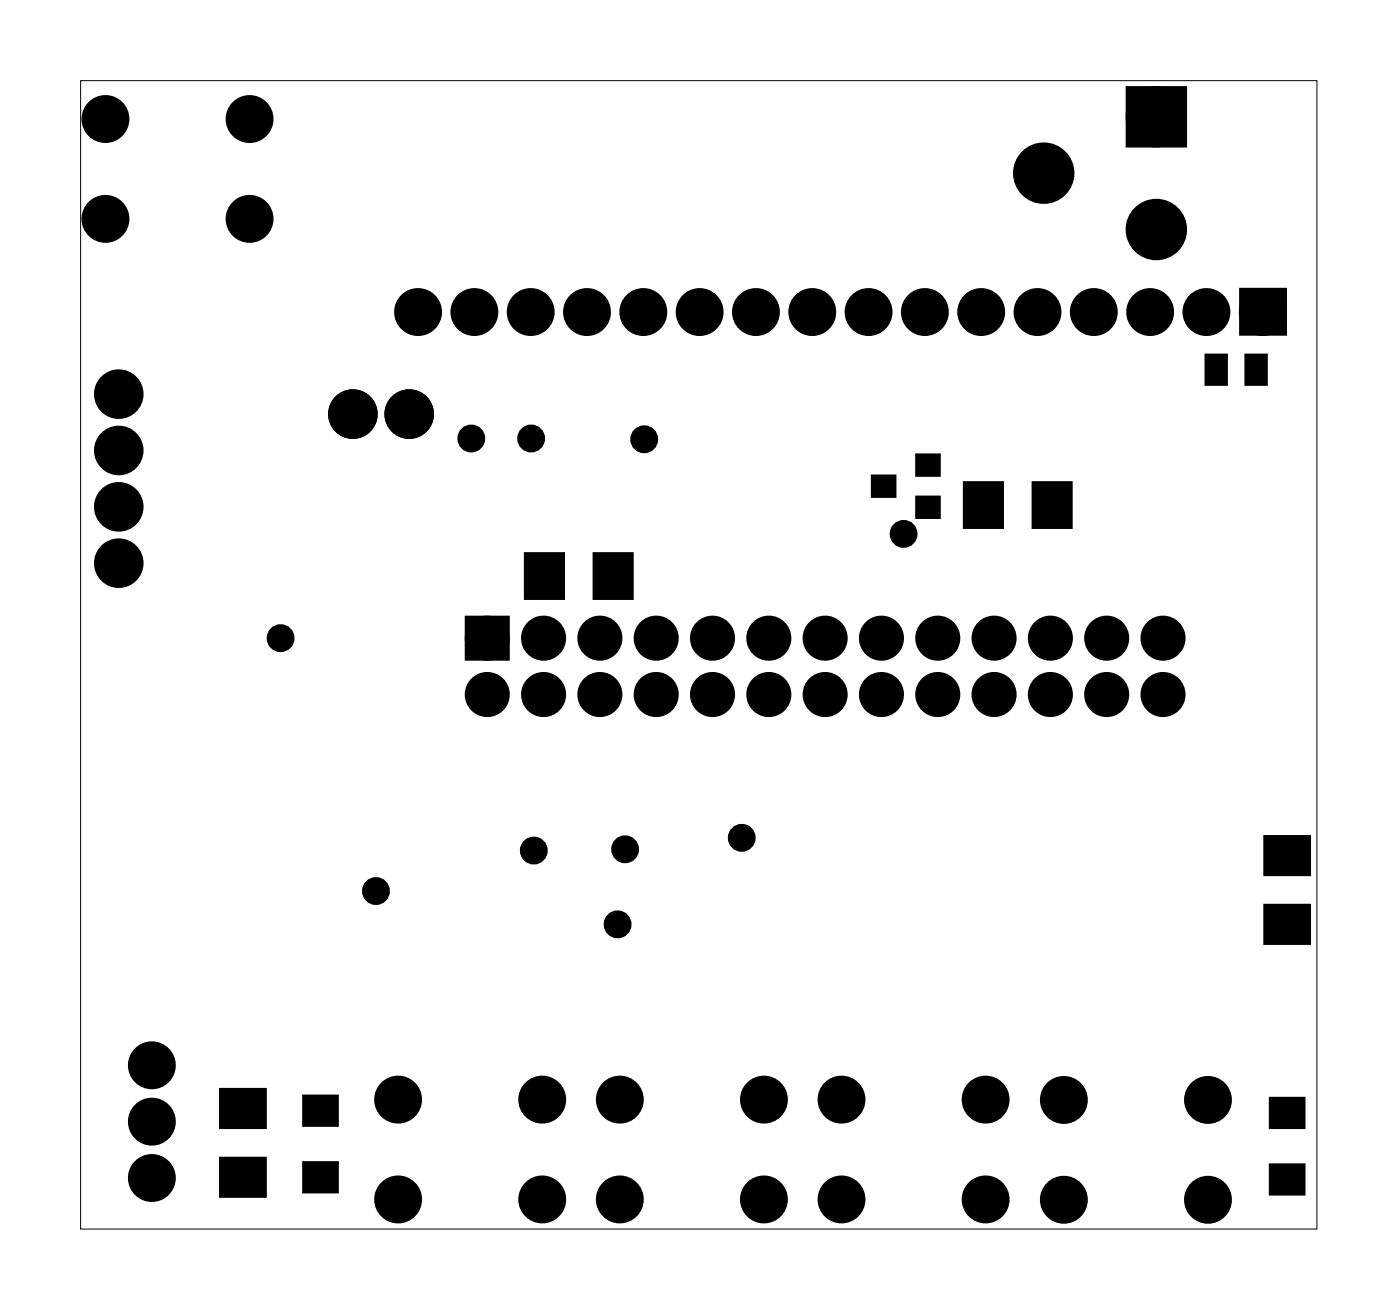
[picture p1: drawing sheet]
<svg xmlns="http://www.w3.org/2000/svg" width="63mm" height="59mm" viewBox="0 0 63 59" stroke-linecap="round" stroke-linejoin="round" font-family="sans-serif">
<path d="M3.6 3.6h55.8v51.8h-55.8z" fill="none" stroke="#000" stroke-width=".05"/>
<g fill="#000">
<path d="M51.3 4.4h1.7v1.8h-1.7zM54.5 16.1h.8v1.2h-.8zM56.3 16.1h.8v1.2h-.8zM56.3 13.4h1.4v1.4h-1.4zM21.3 28.1h1.3v1.3h-1.3zM23.8 25h1.6v1.9h-1.6zM26.9 25h1.6v1.9h-1.6zM39.4 21.5h.9v.8h-.9zM41.4 20.6h.9v.8h-.9zM41.4 22.5h.9v.8h-.9zM43.6 21.8h1.6v1.9h-1.6zM46.7 21.8h1.6v1.9h-1.6z"/>
<path d="M57.1 37.8h1.9v1.6h-1.9zM10 49.2h1.9v1.6h-1.9zM10 52.3h1.9v1.6h-1.9zM13.8 52.5h1.4v1.2h-1.4zM13.8 49.5h1.4v1.2h-1.4zM57.1 40.9h1.9v1.6h-1.9zM57.4 49.6h1.4v1.2h-1.4zM57.4 52.6h1.4v1.2h-1.4z"/>
<circle cx="22" cy="31.3" r=".64"/>
<circle cx="22" cy="28.8" r=".64"/>
<circle cx="24.5" cy="31.3" r=".64"/>
<circle cx="24.5" cy="28.8" r=".64"/>
<circle cx="27.1" cy="31.3" r=".64"/>
<circle cx="27.1" cy="28.8" r=".64"/>
<circle cx="29.6" cy="31.3" r=".64"/>
<circle cx="29.6" cy="28.8" r=".64"/>
<circle cx="32.1" cy="31.3" r=".64"/>
<circle cx="32.1" cy="28.8" r=".64"/>
<circle cx="34.7" cy="31.3" r=".64"/>
<circle cx="34.7" cy="28.8" r=".64"/>
<circle cx="37.2" cy="31.3" r=".64"/>
<circle cx="37.2" cy="28.8" r=".64"/>
<circle cx="39.8" cy="31.3" r=".64"/>
<circle cx="39.8" cy="28.8" r=".64"/>
<circle cx="42.3" cy="31.3" r=".64"/>
<circle cx="42.3" cy="28.8" r=".64"/>
<circle cx="44.8" cy="31.3" r=".64"/>
<circle cx="44.8" cy="28.8" r=".64"/>
<circle cx="47.4" cy="31.3" r=".64"/>
<circle cx="47.4" cy="28.8" r=".64"/>
<circle cx="49.9" cy="31.3" r=".64"/>
<circle cx="49.9" cy="28.8" r=".64"/>
<circle cx="52.5" cy="31.3" r=".64"/>
<circle cx="52.5" cy="28.8" r=".64"/>
</g>
<g fill="none" stroke="#000" stroke-width=".76" stroke-linecap="butt">
<path d="M56.3 13.4h1.4v1.4h-1.4z"/>
<circle cx="4.8" cy="5.4" r=".7"/>
<circle cx="4.8" cy="9.9" r=".7"/>
<circle cx="5.4" cy="17.8" r=".74"/>
<circle cx="11.3" cy="5.4" r=".7"/>
<circle cx="11.3" cy="9.9" r=".7"/>
<circle cx="15.9" cy="18.7" r=".74"/>
<circle cx="18.5" cy="18.7" r=".74"/>
<circle cx="18.9" cy="14.1" r=".7"/>
<circle cx="21.4" cy="14.1" r=".7"/>
<circle cx="23.9" cy="14.1" r=".7"/>
<circle cx="26.5" cy="14.1" r=".7"/>
<circle cx="29" cy="14.1" r=".7"/>
<circle cx="31.6" cy="14.1" r=".7"/>
<circle cx="34.1" cy="14.1" r=".7"/>
<circle cx="36.6" cy="14.1" r=".7"/>
<circle cx="39.2" cy="14.1" r=".7"/>
<circle cx="41.7" cy="14.1" r=".7"/>
<circle cx="44.3" cy="14.1" r=".7"/>
<circle cx="46.8" cy="14.1" r=".7"/>
<circle cx="49.3" cy="14.1" r=".7"/>
<circle cx="51.9" cy="14.1" r=".7"/>
<circle cx="54.4" cy="14.1" r=".7"/>
<circle cx="57" cy="14.1" r=".7"/>
<circle cx="5.4" cy="22.8" r=".74"/>
<circle cx="5.4" cy="25.4" r=".74"/>
<circle cx="5.4" cy="20.3" r=".74"/>
<circle cx="6.8" cy="53.1" r=".7"/>
<circle cx="6.8" cy="50.6" r=".7"/>
<circle cx="6.8" cy="48" r=".7"/>
<circle cx="18" cy="49.6" r=".7"/>
<circle cx="18" cy="54.1" r=".7"/>
<circle cx="24.5" cy="49.6" r=".7"/>
<circle cx="24.5" cy="54.1" r=".7"/>
<circle cx="28" cy="49.6" r=".7"/>
<circle cx="28" cy="54.1" r=".7"/>
<circle cx="34.5" cy="49.6" r=".7"/>
<circle cx="34.5" cy="54.1" r=".7"/>
<circle cx="38" cy="49.6" r=".7"/>
<circle cx="38" cy="54.1" r=".7"/>
<circle cx="44.5" cy="49.6" r=".7"/>
<circle cx="44.5" cy="54.1" r=".7"/>
<circle cx="48" cy="49.6" r=".7"/>
<circle cx="48" cy="54.1" r=".7"/>
<circle cx="54.5" cy="49.6" r=".7"/>
<circle cx="54.5" cy="54.1" r=".7"/>
</g>
<g fill="#000">
<circle cx="4.8" cy="5.4" r=".7"/>
<circle cx="4.8" cy="9.9" r=".7"/>
<circle cx="5.4" cy="17.8" r=".74"/>
<circle cx="11.3" cy="5.4" r=".7"/>
<circle cx="11.3" cy="9.9" r=".7"/>
<circle cx="15.9" cy="18.7" r=".74"/>
<circle cx="18.5" cy="18.7" r=".74"/>
<circle cx="18.9" cy="14.1" r=".7"/>
<circle cx="21.3" cy="19.8" r=".35"/>
<circle cx="21.4" cy="14.1" r=".7"/>
<circle cx="23.9" cy="14.1" r=".7"/>
<circle cx="24" cy="19.8" r=".35"/>
<circle cx="26.5" cy="14.1" r=".7"/>
<circle cx="29" cy="14.1" r=".7"/>
<circle cx="29.1" cy="19.8" r=".35"/>
<circle cx="31.6" cy="14.1" r=".7"/>
<circle cx="34.1" cy="14.1" r=".7"/>
<circle cx="36.6" cy="14.1" r=".7"/>
<circle cx="39.2" cy="14.1" r=".7"/>
<circle cx="41.7" cy="14.1" r=".7"/>
<circle cx="44.3" cy="14.1" r=".7"/>
<circle cx="46.8" cy="14.1" r=".7"/>
<circle cx="47.1" cy="7.8" r=".89"/>
<circle cx="49.3" cy="14.1" r=".7"/>
<circle cx="51.9" cy="14.1" r=".7"/>
<circle cx="52.2" cy="5.3" r=".89"/>
<circle cx="52.2" cy="10.3" r=".89"/>
<circle cx="54.4" cy="14.1" r=".7"/>
<circle cx="57" cy="14.1" r=".7"/>
<circle cx="5.4" cy="25.4" r=".74"/>
<circle cx="5.4" cy="22.8" r=".74"/>
<circle cx="5.4" cy="20.3" r=".74"/>
<circle cx="12.7" cy="28.8" r=".35"/>
<circle cx="24.1" cy="38.3" r=".35"/>
<circle cx="28.2" cy="38.3" r=".35"/>
<circle cx="33.5" cy="37.8" r=".35"/>
<circle cx="40.8" cy="24.1" r=".35"/>
<circle cx="6.8" cy="53.1" r=".7"/>
<circle cx="6.8" cy="50.6" r=".7"/>
<circle cx="6.8" cy="48" r=".7"/>
<circle cx="17" cy="40.2" r=".35"/>
<circle cx="18" cy="49.6" r=".7"/>
<circle cx="18" cy="54.1" r=".7"/>
<circle cx="24.5" cy="49.6" r=".7"/>
<circle cx="24.5" cy="54.1" r=".7"/>
<circle cx="27.9" cy="41.7" r=".35"/>
<circle cx="28" cy="49.6" r=".7"/>
<circle cx="28" cy="54.1" r=".7"/>
<circle cx="34.5" cy="49.6" r=".7"/>
<circle cx="34.5" cy="54.1" r=".7"/>
<circle cx="38" cy="49.6" r=".7"/>
<circle cx="38" cy="54.1" r=".7"/>
<circle cx="44.5" cy="49.6" r=".7"/>
<circle cx="44.5" cy="54.1" r=".7"/>
<circle cx="48" cy="49.6" r=".7"/>
<circle cx="48" cy="54.1" r=".7"/>
<circle cx="54.5" cy="49.6" r=".7"/>
<circle cx="54.5" cy="54.1" r=".7"/>
</g>
<g fill="none" stroke="#000" stroke-width=".25">
<path d="M54.5 16.1h.8v1.2h-.8zM56.3 16.1h.8v1.2h-.8zM23.8 25h1.6v1.9h-1.6zM26.9 25h1.6v1.9h-1.6zM39.4 21.5h.9v.8h-.9zM41.4 20.6h.9v.8h-.9zM41.4 22.5h.9v.8h-.9zM43.6 21.8h1.6v1.9h-1.6zM46.7 21.8h1.6v1.9h-1.6zM57.1 37.8h1.9v1.6h-1.9zM10 49.2h1.9v1.6h-1.9zM10 52.3h1.9v1.6h-1.9z"/>
<path d="M13.8 52.5h1.4v1.2h-1.4zM13.8 49.5h1.4v1.2h-1.4zM57.1 40.9h1.9v1.6h-1.9zM57.4 49.6h1.4v1.2h-1.4zM57.4 52.6h1.4v1.2h-1.4z"/>
</g>
<g fill="none" stroke="#000" stroke-width=".55">
<circle cx="21.3" cy="19.8" r=".35"/>
<circle cx="24" cy="19.8" r=".35"/>
<circle cx="29.1" cy="19.8" r=".35"/>
<circle cx="12.7" cy="28.8" r=".35"/>
<circle cx="24.1" cy="38.3" r=".35"/>
<circle cx="28.2" cy="38.3" r=".35"/>
<circle cx="33.5" cy="37.8" r=".35"/>
<circle cx="40.8" cy="24.1" r=".35"/>
<circle cx="17" cy="40.2" r=".35"/>
<circle cx="27.9" cy="41.7" r=".35"/>
</g>
<g fill="none" stroke="#000" stroke-width=".99" stroke-linecap="butt">
<path d="M51.3 4.4h1.7v1.8h-1.7z"/>
<circle cx="47.1" cy="7.8" r=".89"/>
<circle cx="52.2" cy="5.3" r=".89"/>
<circle cx="52.2" cy="10.3" r=".89"/>
</g>
<g fill="none" stroke="#000" stroke-width=".76">
<path d="M21.3 28.1h1.3v1.3h-1.3z"/>
<circle cx="22" cy="28.8" r=".64"/>
<circle cx="22" cy="31.3" r=".64"/>
<circle cx="24.5" cy="28.8" r=".64"/>
<circle cx="24.5" cy="31.3" r=".64"/>
<circle cx="27.1" cy="28.8" r=".64"/>
<circle cx="27.1" cy="31.3" r=".64"/>
<circle cx="29.6" cy="28.8" r=".64"/>
<circle cx="29.6" cy="31.3" r=".64"/>
<circle cx="32.1" cy="28.8" r=".64"/>
<circle cx="32.1" cy="31.3" r=".64"/>
<circle cx="34.7" cy="28.8" r=".64"/>
<circle cx="34.7" cy="31.3" r=".64"/>
<circle cx="37.2" cy="28.8" r=".64"/>
<circle cx="37.2" cy="31.3" r=".64"/>
<circle cx="39.8" cy="28.8" r=".64"/>
<circle cx="39.8" cy="31.3" r=".64"/>
<circle cx="42.3" cy="31.3" r=".64"/>
<circle cx="42.3" cy="28.8" r=".64"/>
<circle cx="44.8" cy="28.8" r=".64"/>
<circle cx="44.8" cy="31.3" r=".64"/>
<circle cx="47.4" cy="28.8" r=".64"/>
<circle cx="47.4" cy="31.3" r=".64"/>
<circle cx="49.9" cy="28.8" r=".64"/>
<circle cx="49.9" cy="31.3" r=".64"/>
<circle cx="52.5" cy="31.3" r=".64"/>
<circle cx="52.5" cy="28.8" r=".64"/>
</g>
</svg>
